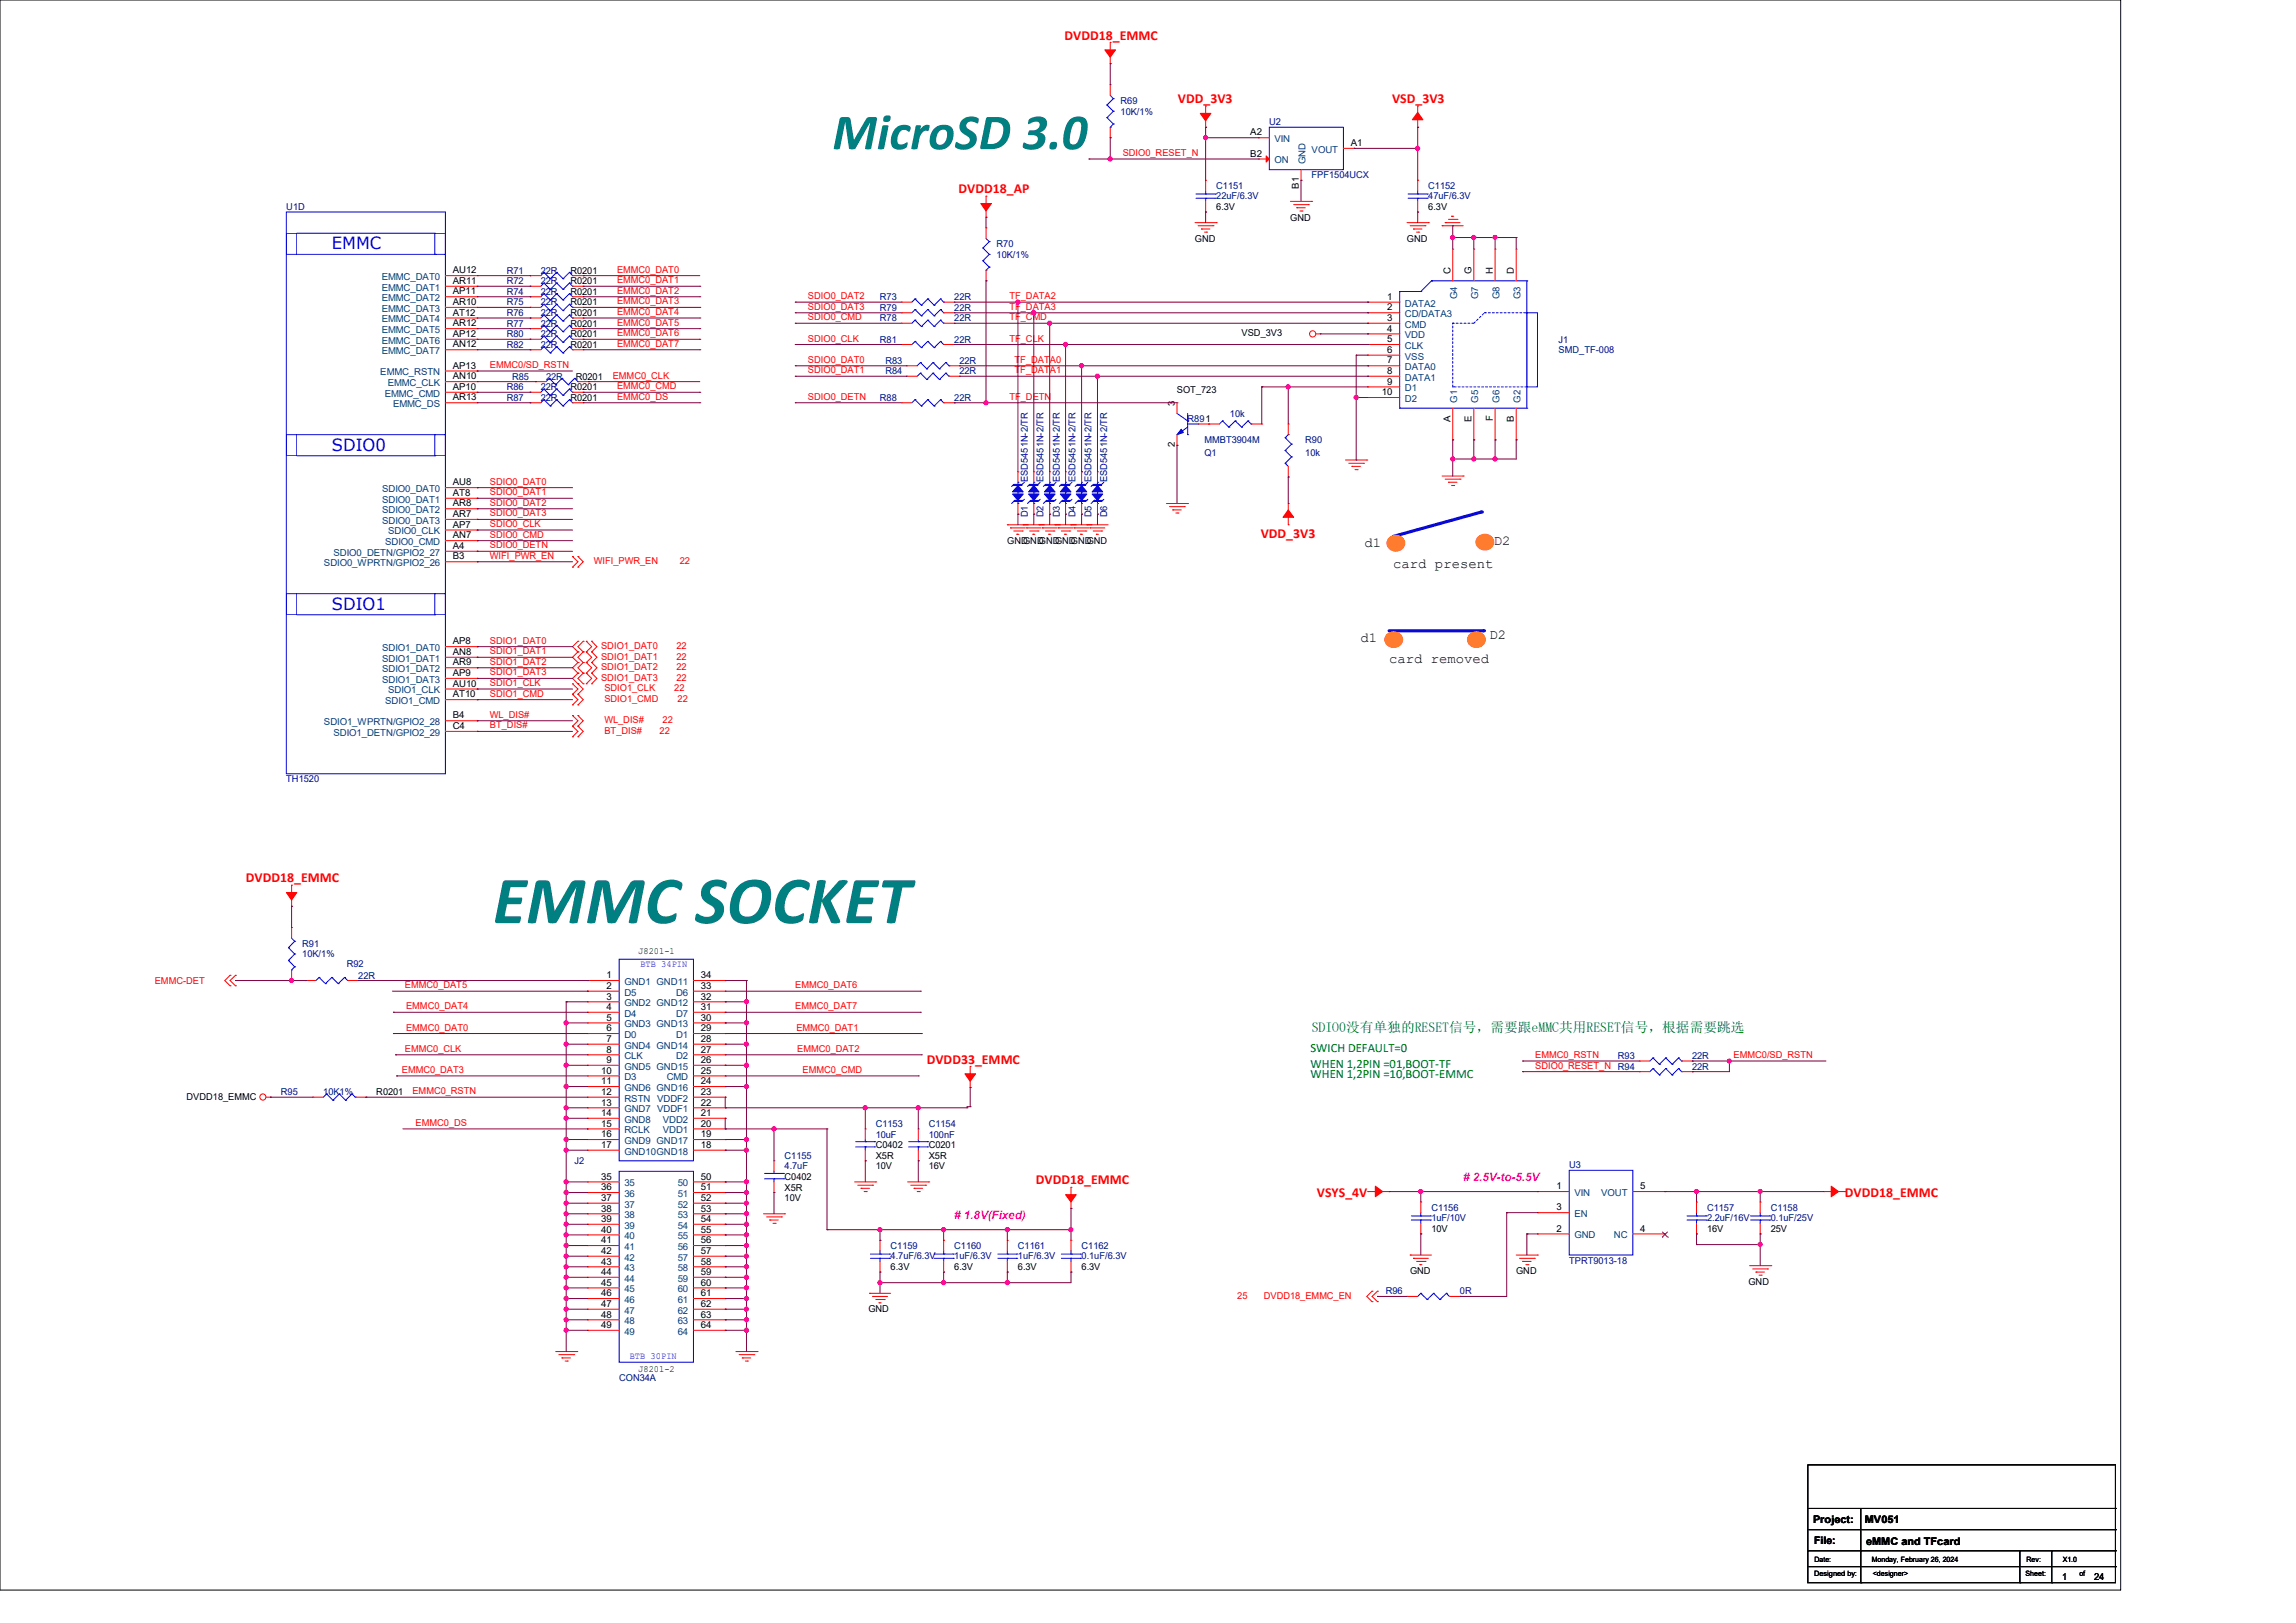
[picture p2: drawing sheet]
<svg xmlns="http://www.w3.org/2000/svg" width="297mm" height="210mm" viewBox="0 0 297 210" stroke-linecap="round" stroke-linejoin="round" font-family="sans-serif">
<defs><g id="words">
<text font-size="8.8" fill="#008080" x="63.8" y="119.4">EMMC SOCKET</text>
<text font-size="6.6" fill="#008080" x="107.7" y="19.3">MicroSD 3.0</text>
<g font-size="2.2" fill="#00f">
<text x="42.9" y="32.2">EMMC</text>
<text x="42.9" y="58.3">SDIO0</text>
<text x="42.9" y="78.9">SDIO1</text>
</g>
<g font-size="1.8" fill="#f00">
<text x="137.7" y="5.1">DVDD18_EMMC</text>
<text x="152.4" y="13.4">VDD_3V3</text>
<text x="180.1" y="13.4">VSD_3V3</text>
<text x="124" y="25">DVDD18_AP</text>
<text x="163.1" y="69.6">VDD_3V3</text>
<text x="31.8" y="114.2">DVDD18_EMMC</text>
<text x="119.9" y="137.6">DVDD33_EMMC</text>
<text x="134" y="153.2">DVDD18_EMMC</text>
<text x="170.4" y="154.9">VSYS_4V</text>
<text x="238.7" y="154.9">DVDD18_EMMC</text>
</g>
<g font-size="1.8">
<text x="176.5" y="70.8">d1</text>
<text x="193.2" y="70.5">D2</text>
<text x="180.2" y="73.5">card present</text>
<text x="176" y="83">d1</text>
<text x="192.7" y="82.7">D2</text>
<text x="179.7" y="85.7">card removed</text>
</g>
<text font-size="1.8" fill="#008000" x="169.7" y="133.5">SDIO0没有单独的RESET信号，需要跟eMMC共用RESET信号，根据需要跳选</text>
<g font-size="1.6" fill="#008000">
<text x="169.5" y="136.1">SWICH DEFAULT=0</text>
<text x="169.5" y="138.2">WHEN 1,2PIN =01,BOOT-TF</text>
<text x="169.5" y="139.5">WHEN 1,2PIN =10,BOOT-EMMC</text>
</g>
<g font-size="1.5" fill="#f0f">
<text x="189.3" y="152.8"># 2.5V-to-5.5V</text>
<text x="123.4" y="157.7"># 1.8V(Fixed)</text>
</g>
<g font-size="1.4">
<text x="234.5" y="197">Project:</text>
<text x="241.2" y="197.1">MV051</text>
<text x="234.7" y="199.7">File:</text>
<text x="241.4" y="199.9">eMMC and TFcard</text>
</g>
<g font-size="1.2" fill="#000080">
<text x="145" y="13.5">R69</text>
<text x="145" y="14.8">10K/1%</text>
<text x="164.2" y="16.2">U2</text>
<text x="169.7" y="23.1">FPF1504UCX</text>
<text x="37" y="27.2">U1D</text>
<text x="157.3" y="24.4">C1151</text>
<text x="157.3" y="25.8">22uF/6.3V</text>
<text x="184.8" y="24.4">C1152</text>
<text x="184.8" y="25.8">47uF/6.3V</text>
<text x="65.5" y="35.4">R71</text>
<text x="70" y="35.4">22R</text>
<text x="128.9" y="32">R70</text>
<text x="128.9" y="33.4">10K/1%</text>
<text x="65.5" y="40.9">R76</text>
<text x="65.5" y="36.8">R72</text>
<text x="65.5" y="38.2">R74</text>
<text x="65.5" y="39.5">R75</text>
<text x="70" y="40.9">22R</text>
<text x="70" y="36.8">22R</text>
<text x="70" y="38.2">22R</text>
<text x="70" y="39.5">22R</text>
<text x="113.8" y="41.6">R78</text>
<text x="113.8" y="40.2">R79</text>
<text x="113.8" y="38.8">R73</text>
<text x="123.4" y="41.6">22R</text>
<text x="123.4" y="40.2">22R</text>
<text x="123.4" y="38.8">22R</text>
<text x="65.5" y="42.3">R77</text>
<text x="65.5" y="43.6">R80</text>
<text x="65.5" y="45">R82</text>
<text x="70" y="42.3">22R</text>
<text x="70" y="43.6">22R</text>
<text x="70" y="45">22R</text>
<text x="113.8" y="44.3">R81</text>
<text x="114.5" y="47.1">R83</text>
<text x="123.4" y="44.3">22R</text>
<text x="124.1" y="47.1">22R</text>
<text x="201.6" y="44.3">J1</text>
<text x="201.6" y="45.7">SMD_TF-008</text>
<text x="65.5" y="50.5">R86</text>
<text x="65.5" y="51.9">R87</text>
<text x="66.2" y="49.1">R85</text>
<text x="70" y="50.5">22R</text>
<text x="70" y="51.9">22R</text>
<text x="70.6" y="49.1">22R</text>
<text x="113.8" y="51.9">R88</text>
<text x="114.5" y="48.5">R84</text>
<text x="123.4" y="51.9">22R</text>
<text x="124.1" y="48.5">22R</text>
<text x="159.1" y="53.9">10k</text>
<text x="153.6" y="54.6">R891</text>
<text x="155.8" y="59">Q1</text>
<text x="155.8" y="57.4">MMBT3904M</text>
<text x="168.8" y="57.4">R90</text>
<text x="168.8" y="59">10k</text>
<text x="132.9" y="62.4" transform="rotate(-90 132.9 62.4)">ESD5451N-2/TR</text>
<text x="135" y="62.4" transform="rotate(-90 135 62.4)">ESD5451N-2/TR</text>
<text x="137.1" y="62.4" transform="rotate(-90 137.1 62.4)">ESD5451N-2/TR</text>
<text x="139.1" y="62.4" transform="rotate(-90 139.1 62.4)">ESD5451N-2/TR</text>
<text x="141.2" y="62.4" transform="rotate(-90 141.2 62.4)">ESD5451N-2/TR</text>
<text x="143.2" y="62.4" transform="rotate(-90 143.2 62.4)">ESD5451N-2/TR</text>
<text x="132.9" y="66.9" transform="rotate(-90 132.9 66.9)">D1</text>
<text x="135" y="66.9" transform="rotate(-90 135 66.9)">D2</text>
<text x="137.1" y="66.9" transform="rotate(-90 137.1 66.9)">D3</text>
<text x="139.1" y="66.9" transform="rotate(-90 139.1 66.9)">D4</text>
<text x="141.2" y="66.9" transform="rotate(-90 141.2 66.9)">D5</text>
<text x="143.2" y="66.9" transform="rotate(-90 143.2 66.9)">D6</text>
<text x="37" y="101.2">TH1520</text>
<text x="39.1" y="122.5">R91</text>
<text x="39.1" y="123.9">10K/1%</text>
<text x="44.8" y="125.1">R92</text>
<text x="46.4" y="126.6">22R</text>
<text x="209.3" y="137.1">R93</text>
<text x="218.9" y="137.1">22R</text>
<text x="36.3" y="141.7">R95</text>
<text x="41.8" y="141.7">10K1%</text>
<text x="209.3" y="138.4">R94</text>
<text x="218.9" y="138.4">22R</text>
<text x="101.5" y="149.9">C1155</text>
<text x="113.3" y="145.8">C1153</text>
<text x="113.3" y="147.2">10uF</text>
<text x="120.1" y="145.8">C1154</text>
<text x="120.1" y="147.2">100nF</text>
<text x="74.3" y="150.6">J2</text>
<text x="101.5" y="151.3">4.7uF</text>
<text x="203" y="151.2">U3</text>
<text x="115.2" y="161.6">C1159</text>
<text x="123.4" y="161.6">C1160</text>
<text x="131.7" y="161.6">C1161</text>
<text x="139.9" y="161.6">C1162</text>
<text x="185.2" y="156.7">C1156</text>
<text x="185.2" y="158">1uF/10V</text>
<text x="220.8" y="156.7">C1157</text>
<text x="220.8" y="158">2.2uF/16V</text>
<text x="229.1" y="156.7">C1158</text>
<text x="229.1" y="158">0.1uF/25V</text>
<text x="115.2" y="163">4.7uF/6.3V</text>
<text x="123.4" y="163">1uF/6.3V</text>
<text x="131.7" y="163">1uF/6.3V</text>
<text x="139.9" y="163">0.1uF/6.3V</text>
<text x="179.2" y="167.5">R96</text>
<text x="188.9" y="167.5">0R</text>
<text x="203" y="163.5">TPRT9013-18</text>
<text x="80.1" y="178.8">CON34A</text>
</g>
<g font-size="1.2">
<text x="161.7" y="17.5">A2</text>
<text x="161.7" y="20.3">B2</text>
<text x="174.7" y="18.9">A1</text>
<text x="157.3" y="27.2">6.3V</text>
<text x="166.9" y="28.6">GND</text>
<text x="168" y="24.4" transform="rotate(-90 168 24.4)">B1</text>
<text x="184.8" y="27.2">6.3V</text>
<text x="58.6" y="35.4">AU12</text>
<text x="73.8" y="35.4">R0201</text>
<text x="154.6" y="31.3">GND</text>
<text x="182" y="31.3">GND</text>
<text x="187.6" y="35.4" transform="rotate(-90 187.6 35.4)">C</text>
<text x="190.4" y="35.4" transform="rotate(-90 190.4 35.4)">G</text>
<text x="193.1" y="35.4" transform="rotate(-90 193.1 35.4)">H</text>
<text x="195.8" y="35.4" transform="rotate(-90 195.8 35.4)">D</text>
<text x="58.6" y="36.7">AR11</text>
<text x="58.6" y="38.1">AP11</text>
<text x="58.6" y="39.5">AR10</text>
<text x="58.6" y="40.9">AT12</text>
<text x="73.8" y="40.9">R0201</text>
<text x="73.8" y="36.8">R0201</text>
<text x="73.8" y="38.2">R0201</text>
<text x="73.8" y="39.5">R0201</text>
<text x="179.4" y="40.2">2</text>
<text x="179.4" y="41.5">3</text>
<text x="179.4" y="38.8">1</text>
<text x="58.6" y="42.2">AR12</text>
<text x="58.6" y="43.6">AP12</text>
<text x="58.6" y="45">AN12</text>
<text x="58.6" y="47.7">AP13</text>
<text x="73.8" y="42.3">R0201</text>
<text x="73.8" y="43.6">R0201</text>
<text x="73.8" y="45">R0201</text>
<text x="160.6" y="43.5">VSD_3V3</text>
<text x="179.4" y="42.9">4</text>
<text x="179.4" y="44.3">5</text>
<text x="179.4" y="45.7">6</text>
<text x="179.4" y="47">7</text>
<text x="58.6" y="49.1">AN10</text>
<text x="58.6" y="50.5">AP10</text>
<text x="58.6" y="51.8">AR13</text>
<text x="73.8" y="50.5">R0201</text>
<text x="73.8" y="51.9">R0201</text>
<text x="74.5" y="49.1">R0201</text>
<text x="152" y="52.5" transform="rotate(-90 152 52.5)">3</text>
<text x="152.2" y="50.9">SOT_723</text>
<text x="178.7" y="51.1">10</text>
<text x="179.4" y="48.4">8</text>
<text x="179.4" y="49.8">9</text>
<text x="152" y="57.9" transform="rotate(-90 152 57.9)">2</text>
<text x="187.6" y="54.6" transform="rotate(-90 187.6 54.6)">A</text>
<text x="190.4" y="54.6" transform="rotate(-90 190.4 54.6)">E</text>
<text x="193.1" y="54.5" transform="rotate(-90 193.1 54.5)">F</text>
<text x="195.8" y="54.6" transform="rotate(-90 195.8 54.6)">B</text>
<text x="58.6" y="62.8">AU8</text>
<text x="58.6" y="64.2">AT8</text>
<text x="58.6" y="65.5">AR8</text>
<text x="58.6" y="68.3">AP7</text>
<text x="58.6" y="69.7">AN7</text>
<text x="58.6" y="66.9">AR7</text>
<text x="58.6" y="71">A4</text>
<text x="130.3" y="70.4">GND</text>
<text x="132.3" y="70.4">GND</text>
<text x="134.4" y="70.4">GND</text>
<text x="136.5" y="70.4">GND</text>
<text x="138.5" y="70.4">GND</text>
<text x="140.6" y="70.4">GND</text>
<text x="58.6" y="72.4">B3</text>
<text x="58.6" y="83.4">AP8</text>
<text x="58.6" y="88.9">AU10</text>
<text x="58.6" y="84.8">AN8</text>
<text x="58.6" y="86.1">AR9</text>
<text x="58.6" y="87.5">AP9</text>
<text x="58.6" y="90.2">AT10</text>
<text x="58.6" y="94.3">C4</text>
<text x="58.6" y="93">B4</text>
<text x="82.6" y="123.5">J8201-1</text>
<text x="78.5" y="126.6">1</text>
<text x="78.5" y="128">2</text>
<text x="78.5" y="129.3">3</text>
<text x="78.5" y="130.7">4</text>
<text x="90.7" y="126.6">34</text>
<text x="90.7" y="128">33</text>
<text x="90.7" y="129.3">32</text>
<text x="90.7" y="130.7">31</text>
<text x="78.5" y="132.1">5</text>
<text x="78.5" y="133.4">6</text>
<text x="78.5" y="134.8">7</text>
<text x="78.5" y="136.2">8</text>
<text x="78.5" y="137.5">9</text>
<text x="90.7" y="132.1">30</text>
<text x="90.7" y="133.4">29</text>
<text x="90.7" y="134.8">28</text>
<text x="90.7" y="136.2">27</text>
<text x="90.7" y="137.5">26</text>
<text x="24.1" y="142.4">DVDD18_EMMC</text>
<text x="48.7" y="141.7">R0201</text>
<text x="77.8" y="138.9">10</text>
<text x="77.8" y="140.3">11</text>
<text x="77.8" y="141.7">12</text>
<text x="77.8" y="143">13</text>
<text x="90.7" y="138.9">25</text>
<text x="90.7" y="140.3">24</text>
<text x="90.7" y="141.7">23</text>
<text x="90.7" y="143">22</text>
<text x="77.8" y="144.4">14</text>
<text x="77.8" y="145.8">15</text>
<text x="77.8" y="147.2">16</text>
<text x="77.8" y="148.5">17</text>
<text x="90.7" y="144.4">21</text>
<text x="90.7" y="145.8">20</text>
<text x="90.7" y="147.2">19</text>
<text x="90.7" y="148.5">18</text>
<text x="113.3" y="148.6">C0402</text>
<text x="113.3" y="149.9">X5R</text>
<text x="120.1" y="148.6">C0201</text>
<text x="120.1" y="149.9">X5R</text>
<text x="77.8" y="152.6">35</text>
<text x="77.8" y="154">36</text>
<text x="77.8" y="155.4">37</text>
<text x="90.7" y="152.6">50</text>
<text x="90.7" y="154">51</text>
<text x="90.7" y="155.4">52</text>
<text x="101.5" y="152.7">C0402</text>
<text x="101.5" y="154.1">X5R</text>
<text x="101.5" y="155.4">10V</text>
<text x="113.3" y="151.3">10V</text>
<text x="120.1" y="151.3">16V</text>
<text x="201.3" y="153.9">1</text>
<text x="212.2" y="153.9">5</text>
<text x="77.8" y="156.8">38</text>
<text x="77.8" y="158.1">39</text>
<text x="77.8" y="159.5">40</text>
<text x="77.8" y="160.9">41</text>
<text x="90.7" y="156.8">53</text>
<text x="90.7" y="158.1">54</text>
<text x="90.7" y="159.5">55</text>
<text x="90.7" y="160.9">56</text>
<text x="185.2" y="159.4">10V</text>
<text x="201.3" y="156.6">3</text>
<text x="201.3" y="159.4">2</text>
<text x="212.2" y="159.4">4</text>
<text x="220.8" y="159.4">16V</text>
<text x="229.1" y="159.4">25V</text>
<text x="77.8" y="162.2">42</text>
<text x="77.8" y="163.6">43</text>
<text x="77.8" y="165">44</text>
<text x="77.8" y="166.3">45</text>
<text x="77.8" y="167.7">46</text>
<text x="90.7" y="162.2">57</text>
<text x="90.7" y="163.6">58</text>
<text x="90.7" y="165">59</text>
<text x="90.7" y="166.3">60</text>
<text x="90.7" y="167.7">61</text>
<text x="115.2" y="164.3">6.3V</text>
<text x="123.4" y="164.3">6.3V</text>
<text x="131.7" y="164.3">6.3V</text>
<text x="139.9" y="164.3">6.3V</text>
<text x="182.4" y="164.9">GND</text>
<text x="196.1" y="164.9">GND</text>
<text x="226.2" y="166.3">GND</text>
<text x="77.8" y="169.1">47</text>
<text x="77.8" y="170.5">48</text>
<text x="77.8" y="171.8">49</text>
<text x="90.7" y="169.1">62</text>
<text x="90.7" y="170.5">63</text>
<text x="90.7" y="171.8">64</text>
<text x="112.3" y="169.8">GND</text>
<text x="82.6" y="177.5">J8201-2</text>
<text x="266.8" y="204.4">1</text>
<text x="270.9" y="204.4">24</text>
</g>
<g font-size="1.2" fill="#f00">
<text x="145.2" y="20.2">SDIO0_RESET_N</text>
<text x="79.8" y="35.3">EMMC0_DAT0</text>
<text x="79.8" y="36.7">EMMC0_DAT1</text>
<text x="79.8" y="38">EMMC0_DAT2</text>
<text x="79.8" y="39.4">EMMC0_DAT3</text>
<text x="79.8" y="40.8">EMMC0_DAT4</text>
<text x="104.5" y="38.7">SDIO0_DAT2</text>
<text x="104.5" y="40.1">SDIO0_DAT3</text>
<text x="104.5" y="41.4">SDIO0_CMD</text>
<text x="130.6" y="38.7">TF_DATA2</text>
<text x="130.6" y="40.1">TF_DATA3</text>
<text x="130.6" y="41.4">TF_CMD</text>
<text x="63.4" y="47.6">EMMC0/SD_RSTN</text>
<text x="79.8" y="42.1">EMMC0_DAT5</text>
<text x="79.8" y="43.5">EMMC0_DAT6</text>
<text x="79.8" y="44.9">EMMC0_DAT7</text>
<text x="104.5" y="46.9">SDIO0_DAT0</text>
<text x="104.5" y="44.2">SDIO0_CLK</text>
<text x="130.6" y="44.2">TF_CLK</text>
<text x="131.2" y="46.9">TF_DATA0</text>
<text x="79.3" y="49">EMMC0_CLK</text>
<text x="79.8" y="50.4">EMMC0_CMD</text>
<text x="79.8" y="51.7">EMMC0_DS</text>
<text x="104.5" y="48.3">SDIO0_DAT1</text>
<text x="104.5" y="51.7">SDIO0_DETN</text>
<text x="130.6" y="51.7">TF_DETN</text>
<text x="131.2" y="48.3">TF_DATA1</text>
<text x="63.4" y="62.7">SDIO0_DAT0</text>
<text x="63.4" y="64.1">SDIO0_DAT1</text>
<text x="63.4" y="65.4">SDIO0_DAT2</text>
<text x="63.4" y="66.8">SDIO0_DAT3</text>
<text x="63.4" y="68.2">SDIO0_CLK</text>
<text x="63.4" y="69.6">SDIO0_CMD</text>
<text x="63.4" y="71">SDIO0_DETN</text>
<text x="63.4" y="72.3">WIFI_PWR_EN</text>
<text x="76.8" y="73">WIFI_PWR_EN</text>
<text x="87.9" y="73">22</text>
<text x="63.4" y="83.3">SDIO1_DAT0</text>
<text x="77.8" y="84">SDIO1_DAT0</text>
<text x="87.5" y="84">22</text>
<text x="63.4" y="84.7">SDIO1_DAT1</text>
<text x="63.4" y="86">SDIO1_DAT2</text>
<text x="63.4" y="87.4">SDIO1_DAT3</text>
<text x="63.4" y="88.8">SDIO1_CLK</text>
<text x="77.8" y="85.3">SDIO1_DAT1</text>
<text x="77.8" y="86.7">SDIO1_DAT2</text>
<text x="77.8" y="88.1">SDIO1_DAT3</text>
<text x="78.2" y="89.5">SDIO1_CLK</text>
<text x="87.2" y="89.5">22</text>
<text x="87.5" y="85.3">22</text>
<text x="87.5" y="86.7">22</text>
<text x="87.5" y="88.1">22</text>
<text x="63.4" y="90.1">SDIO1_CMD</text>
<text x="63.4" y="92.9">WL_DIS#</text>
<text x="63.4" y="94.3">BT_DIS#</text>
<text x="78.2" y="90.8">SDIO1_CMD</text>
<text x="78.2" y="93.6">WL_DIS#</text>
<text x="78.2" y="94.9">BT_DIS#</text>
<text x="85.3" y="94.9">22</text>
<text x="85.7" y="93.6">22</text>
<text x="87.6" y="90.8">22</text>
<text x="20" y="127.3">EMMC-DET</text>
<text x="52.4" y="127.9">EMMC0_DAT5</text>
<text x="52.5" y="130.6">EMMC0_DAT4</text>
<text x="102.9" y="127.9">EMMC0_DAT6</text>
<text x="102.9" y="130.6">EMMC0_DAT7</text>
<text x="52.4" y="136.1">EMMC0_CLK</text>
<text x="52.5" y="133.3">EMMC0_DAT0</text>
<text x="103" y="133.3">EMMC0_DAT1</text>
<text x="103.1" y="136.1">EMMC0_DAT2</text>
<text x="198.6" y="136.9">EMMC0_RSTN</text>
<text x="224.2" y="136.9">EMMC0/SD_RSTN</text>
<text x="52" y="138.8">EMMC0_DAT3</text>
<text x="53.4" y="141.6">EMMC0_RSTN</text>
<text x="103.8" y="138.8">EMMC0_CMD</text>
<text x="198.6" y="138.3">SDIO0_RESET_N</text>
<text x="53.8" y="145.7">EMMC0_DS</text>
<text x="160.1" y="168">25</text>
<text x="163.5" y="168">DVDD18_EMMC_EN</text>
</g>
<g font-size="1.2" fill="#004080">
<text x="164.9" y="18.4">VIN</text>
<text x="164.9" y="21.1">ON</text>
<text x="168.9" y="21.3" transform="rotate(-90 168.9 21.3)">GND</text>
<text x="169.7" y="19.8">VOUT</text>
<text x="49.4" y="36.2">EMMC_DAT0</text>
<text x="49.4" y="37.6">EMMC_DAT1</text>
<text x="49.4" y="39">EMMC_DAT2</text>
<text x="49.4" y="40.3">EMMC_DAT3</text>
<text x="49.4" y="41.7">EMMC_DAT4</text>
<text x="181.7" y="41">CD/DATA3</text>
<text x="181.7" y="39.7">DATA2</text>
<text x="188.5" y="38.7" transform="rotate(-90 188.5 38.7)">G4</text>
<text x="191.2" y="38.7" transform="rotate(-90 191.2 38.7)">G7</text>
<text x="194" y="38.7" transform="rotate(-90 194 38.7)">G8</text>
<text x="196.7" y="38.7" transform="rotate(-90 196.7 38.7)">G3</text>
<text x="49.4" y="43.1">EMMC_DAT5</text>
<text x="49.4" y="44.5">EMMC_DAT6</text>
<text x="49.4" y="45.8">EMMC_DAT7</text>
<text x="181.7" y="42.4">CMD</text>
<text x="181.7" y="43.8">VDD</text>
<text x="181.7" y="45.1">CLK</text>
<text x="181.7" y="46.5">VSS</text>
<text x="181.7" y="47.9">DATA0</text>
<text x="49.2" y="48.6">EMMC_RSTN</text>
<text x="49.8" y="51.3">EMMC_CMD</text>
<text x="50.2" y="50">EMMC_CLK</text>
<text x="50.8" y="52.7">EMMC_DS</text>
<text x="181.7" y="49.3">DATA1</text>
<text x="181.7" y="50.6">D1</text>
<text x="181.7" y="52">D2</text>
<text x="188.5" y="52.1" transform="rotate(-90 188.5 52.1)">G1</text>
<text x="191.2" y="52.1" transform="rotate(-90 191.2 52.1)">G5</text>
<text x="194" y="52.1" transform="rotate(-90 194 52.1)">G6</text>
<text x="196.7" y="52.1" transform="rotate(-90 196.7 52.1)">G2</text>
<text x="49.4" y="63.7">SDIO0_DAT0</text>
<text x="49.4" y="65">SDIO0_DAT1</text>
<text x="43.1" y="71.9">SDIO0_DETN/GPIO2_27</text>
<text x="49.4" y="66.4">SDIO0_DAT2</text>
<text x="49.4" y="67.8">SDIO0_DAT3</text>
<text x="49.8" y="70.5">SDIO0_CMD</text>
<text x="50.2" y="69.2">SDIO0_CLK</text>
<text x="41.9" y="73.3">SDIO0_WPRTN/GPIO2_26</text>
<text x="49.4" y="84.2">SDIO1_DAT0</text>
<text x="49.4" y="85.6">SDIO1_DAT1</text>
<text x="49.4" y="87">SDIO1_DAT2</text>
<text x="49.4" y="88.3">SDIO1_DAT3</text>
<text x="50.2" y="89.7">SDIO1_CLK</text>
<text x="41.9" y="93.8">SDIO1_WPRTN/GPIO2_28</text>
<text x="43.1" y="95.2">SDIO1_DETN/GPIO2_29</text>
<text x="49.8" y="91.1">SDIO1_CMD</text>
<text x="80.8" y="127.4">GND1 GND11</text>
<text x="80.8" y="128.8">D5</text>
<text x="80.8" y="130.2">GND2 GND12</text>
<text x="80.8" y="131.6">D4</text>
<text x="87.5" y="128.8">D6</text>
<text x="87.5" y="131.6">D7</text>
<text x="80.8" y="132.9">GND3 GND13</text>
<text x="80.8" y="134.3">D0</text>
<text x="80.8" y="135.7">GND4 GND14</text>
<text x="80.8" y="137.1">CLK</text>
<text x="87.5" y="134.3">D1</text>
<text x="87.5" y="137.1">D2</text>
<text x="80.8" y="138.4">GND5 GND15</text>
<text x="80.8" y="139.8">D3</text>
<text x="80.8" y="141.2">GND6 GND16</text>
<text x="80.8" y="142.5">RSTN VDDF2</text>
<text x="80.8" y="143.9">GND7 VDDF1</text>
<text x="86.3" y="139.8">CMD</text>
<text x="80.8" y="145.3">GND8</text>
<text x="80.8" y="146.6">RCLK</text>
<text x="80.8" y="148">GND9 GND17</text>
<text x="80.8" y="149.4">GND10GND18</text>
<text x="85.7" y="145.3">VDD2</text>
<text x="85.7" y="146.6">VDD1</text>
<text x="80.8" y="153.5">35</text>
<text x="80.8" y="154.9">36</text>
<text x="87.7" y="153.5">50</text>
<text x="87.7" y="154.9">51</text>
<text x="203.7" y="154.8">VIN</text>
<text x="207.1" y="154.8">VOUT</text>
<text x="80.8" y="156.3">37</text>
<text x="80.8" y="157.6">38</text>
<text x="80.8" y="159">39</text>
<text x="80.8" y="160.4">40</text>
<text x="80.8" y="161.7">41</text>
<text x="87.7" y="156.3">52</text>
<text x="87.7" y="157.6">53</text>
<text x="87.7" y="159">54</text>
<text x="87.7" y="160.4">55</text>
<text x="87.7" y="161.7">56</text>
<text x="203.7" y="157.5">EN</text>
<text x="203.7" y="160.2">GND</text>
<text x="208.8" y="160.2">NC</text>
<text x="80.8" y="163.1">42</text>
<text x="80.8" y="164.5">43</text>
<text x="80.8" y="165.8">44</text>
<text x="80.8" y="167.2">45</text>
<text x="87.7" y="163.1">57</text>
<text x="87.7" y="164.5">58</text>
<text x="87.7" y="165.8">59</text>
<text x="87.7" y="167.2">60</text>
<text x="80.8" y="168.6">46</text>
<text x="80.8" y="170">47</text>
<text x="80.8" y="171.3">48</text>
<text x="80.8" y="172.7">49</text>
<text x="87.7" y="168.6">61</text>
<text x="87.7" y="170">62</text>
<text x="87.7" y="171.3">63</text>
<text x="87.7" y="172.7">64</text>
</g>
<g font-size="1.2" fill="#00f">
<text x="82.8" y="125.1">BTB 34PIN</text>
<text x="81.5" y="175.9">BTB 30PIN</text>
</g>
<g font-size="1">
<text x="234.7" y="204">Designed by:</text>
<text x="234.7" y="202.1">Date:</text>
<text x="242.1" y="202.1">Monday, February 26, 2024</text>
<text x="242.3" y="204">&lt;designer&gt;</text>
<text x="262" y="204">Sheet:</text>
<text x="262.1" y="202.1">Rev:</text>
<text x="266.8" y="202.1">X1.0</text>
<text x="269" y="204">of</text>
</g>
</g></defs>
<path d="M0 0h274.3v205.7h-274.3z" fill="none" stroke="#000" stroke-width=".13"/>
<path d="M191.6 66.3l-11.4 3.1" fill="none" stroke="#00f" stroke-width=".4"/>
<circle cx="191.6" cy="66.3" r=".2" fill="#00f"/>
<path d="M179.6 69.7a1.11 1.11 0 0 1 1.5-.3 1.11 1.11 0 0 1 .4 1.5 1.11 1.11 0 0 1-1.5 .3 1.11 1.11 0 0 1-.4-1.5z" fill-rule="evenodd" fill="#ff8000" stroke="#ff8000" stroke-width=".13"/>
<path d="M179.7 81.6h12.2" fill="none" stroke="#00f" stroke-width=".4"/>
<circle cx="191.9" cy="81.6" r=".2" fill="#00f"/>
<g fill="#ff8000" stroke="#ff8000" stroke-width=".13">
<path d="M191.1 69.5a1.15 1.15 0 0 1 1.4-.3 1.15 1.15 0 0 1 .7 1.3 1.15 1.15 0 0 1-1.4 .6 1.15 1.15 0 0 1-.8-1.3z" fill-rule="evenodd"/>
<path d="M179.4 82.2a1.15 1.15 0 0 1 1.3-.4 1.15 1.15 0 0 1 .7 1.3 1.15 1.15 0 0 1-1.4 .7 1.15 1.15 0 0 1-.8-1.4z" fill-rule="evenodd"/>
<path d="M190 82.2a1.15 1.15 0 0 1 1.4-.4 1.15 1.15 0 0 1 .7 1.3 1.15 1.15 0 0 1-1.4 .7 1.15 1.15 0 0 1-.8-1.4z" fill-rule="evenodd"/>
</g>
<g fill="none" stroke="#f00" stroke-width=".13">
<path d="M143.6 8.2h.1M143.6 5.5h.1M143.6 11h.1M143.6 17.8h.1M143.6 5.5v1.5M143.6 7.3v.9M143.6 11v1.3M143.6 16.5v1.3M156 16.5h.1M156 13.7h.1M156 13.7v1.5M156 15.5v1"/>
<path d="M162.8 17.8h.1M162.8 17.8h1.4M173.8 19.2h1.4M175.2 19.2h.1M183.4 16.5h.1M183.4 13.7h.1M183.4 13.7v1.5M183.4 15.5v1M57.6 37h4.1M57.6 38.4h4.1M57.6 35.7h4.1M57.6 39.8h4.1"/>
<path d="M61.7 35.7h.1M61.7 37h.1M61.7 38.4h.1M61.7 39.8h.1M68.6 37h.1M68.6 38.4h.1M68.6 39.8h.1M68.6 35.7h.1M68.6 37h1.4M68.6 38.4h1.4M68.6 35.7h1.4M68.6 39.8h1.4"/>
<path d="M74.1 37h1.3M74.1 38.4h1.3M74.1 35.7h1.3M74.1 39.8h1.3M75.4 37h.1M75.4 38.4h.1M75.4 39.8h.1M75.4 35.7h.1M116.6 39.1h.1M116.6 39.1h1.4M122.1 39.1h1.3M123.4 39.1h.1"/>
<path d="M127.6 28.1h.1M127.6 25.4h.1M127.6 29.5h.1M127.6 36.3h.1M127.6 25.4v1.5M127.6 27.2v.9M127.6 29.5v1.4M127.6 35v1.3M154.6 28.8h2.7M155 29.2h1.9M155.4 29.6h.1M155.4 29.6h1.1"/>
<path d="M155.8 30h.3M156 23.3h.1M156 27.4h.1M156 23.3v1.4M156 26.1v1.3M156.1 30h.1M156.9 29.2h.1M157.3 28.8h.1M162.8 20.6h.1M162.8 20.6h1.4M166.9 26.1h2.8M167.3 26.5h1.9"/>
<path d="M167.7 26.9h.1M167.7 26.9h1.1M168.1 27.3h.3M168.3 23.3h.1M168.3 21.9v1.4M168.4 27.3h.1M169.2 26.5h.1M169.7 26.1h.1M176.9 39.1h.1M176.9 39.1h4.2M182 28.8h2.8M182.4 29.2h1.9"/>
<path d="M182.8 29.6h.1M182.8 29.6h1.1M183.2 30h.3M183.4 23.3h.1M183.4 27.4h.1M183.4 23.3v1.4M183.4 26.1v1.3M183.5 30h.1M184.3 29.2h.1M184.8 28.8h.1M186.5 29.2h.1M186.5 29.2h2.8"/>
<path d="M186.9 28.8h.1M186.9 28.8h2M187.4 28.4h1.1M187.8 28h.1M187.8 28h.2M187.9 32.2h.1M187.9 32.2v4.1M188.5 28.4h.1M190.6 32.2h.1M190.6 32.2v4.1M193.4 32.2h.1M193.4 32.2v4.1"/>
<path d="M196.1 32.2h.1M196.1 32.2v4.1M57.6 52.1h4.1M57.6 41.1h4.1M57.6 42.5h4.1M57.6 43.9h4.1M57.6 45.3h4.1M57.6 50.8h4.1M57.6 49.4h4.1M57.6 48h4.1M61.7 49.4h.1M61.7 50.8h.1"/>
<path d="M61.7 41.1h.1M61.7 42.5h.1M61.7 43.9h.1M61.7 45.3h.1M61.7 52.1h.1M61.7 48h.1M68.6 41.1h.1M68.6 42.5h.1M68.6 43.9h.1M68.6 45.3h.1M68.6 50.8h.1M68.6 52.1h.1"/>
<path d="M68.6 52.1h1.4M68.6 41.1h1.4M68.6 42.5h1.4M68.6 43.9h1.4M68.6 45.3h1.4M68.6 50.8h1.4M69.3 49.4h.1M69.3 49.4h1.3M74.1 52.1h1.3M74.1 41.1h1.3M74.1 42.5h1.3M74.1 43.9h1.3"/>
<path d="M74.1 45.3h1.3M74.1 50.8h1.3M74.8 49.4h1.3M75.4 41.1h.1M75.4 42.5h.1M75.4 43.9h.1M75.4 45.3h.1M75.4 50.8h.1M75.4 52.1h.1M76.1 49.4h.1M116.6 41.8h.1M116.6 52.1h.1"/>
<path d="M116.6 40.5h.1M116.6 44.6h.1M116.6 41.8h1.4M116.6 40.5h1.4M116.6 44.6h1.4M116.6 52.1h1.4M117.3 48.7h.1M117.3 47.3h.1M117.3 47.3h1.3M117.3 48.7h1.3M122.1 41.8h1.3M122.1 40.5h1.3"/>
<path d="M122.1 44.6h1.3M122.1 52.1h1.3M122.8 47.3h1.3M122.8 48.7h1.3M123.4 41.8h.1M123.4 52.1h.1M123.4 40.5h.1M123.4 44.6h.1M124.1 48.7h.1M124.1 47.3h.1M152.3 57.6h.1M152.3 52.1h.1"/>
<path d="M152.3 52.1v1.4M152.3 56.2v1.4M155 54.9h2.7M156.4 54.9h.1M161.8 54.9h1.4M163.2 54.9h.1M166.6 54.9h.1M166.6 54.9v1.3M170.2 43.2h.6M170.8 43.2h.1M174.1 59.5h2.7M174.5 59.9h1.9"/>
<path d="M176.4 59.9h.1M176.8 59.5h.1M176.9 40.5h.1M176.9 41.8h.1M176.9 43.2h.1M176.9 44.6h.1M176.9 46h.1M176.9 47.3h.1M176.9 48.7h.1M176.9 50.1h.1M176.9 51.4h.1M176.9 43.2h4.2"/>
<path d="M176.9 41.8h4.2M176.9 40.5h4.2M176.9 44.6h4.2M176.9 46h4.2M176.9 47.3h4.2M176.9 48.7h4.2M176.9 50.1h4.2M176.9 51.4h4.2M187.9 56.9h.1M187.9 52.8v4.1M190.6 56.9h.1M190.6 52.8v4.1"/>
<path d="M193.4 56.9h.1M193.4 52.8v4.1M196.1 56.9h.1M196.1 52.8v4.1M57.6 68.6h4.1M57.6 70h4.1M57.6 63.1h4.1M57.6 64.5h4.1M57.6 65.8h4.1M57.6 67.2h4.1M57.6 71.3h4.1M57.6 72.7h4.1"/>
<path d="M61.7 68.6h.1M61.7 70h.1M61.7 63.1h.1M61.7 64.5h.1M61.7 65.8h.1M61.7 67.2h.1M61.7 71.3h.1M61.7 72.7h.1M74.1 73.4h.1M74.1 72h.1M74.1 72l.7 .7-.7 .7M74.8 73.4h.1"/>
<path d="M74.8 72h.1M74.8 72l.6 .7-.6 .7M130.3 67.9h.1M130.3 67.9h13M130.7 68.3h.1M130.7 68.3h1.9M131.1 68.7h1.1M131.5 69.1h.1M131.5 69.1h.3M131.7 66.5h.1M131.7 61h.1M131.7 61v1.4"/>
<path d="M131.7 65.2v1.3M132.2 68.7h.1M132.4 67.9h.1M132.8 68.3h.1M132.8 68.3h1.9M133.2 68.7h1.1M133.6 69.1h.1M133.6 69.1h.3M133.7 66.5h.1M133.7 61h.1M133.7 61v1.4M133.7 65.2v1.3"/>
<path d="M134.3 68.7h.1M134.4 67.9h.1M134.8 68.3h.1M134.8 68.3h2M135.2 68.7h1.1M135.7 69.1h.1M135.7 69.1h.2M135.8 66.5h.1M135.8 61h.1M135.8 61v1.4M135.8 65.2v1.3M136.3 68.7h.1"/>
<path d="M136.5 67.9h.1M136.9 68.3h.1M136.9 68.3h1.9M137.3 68.7h1.1M137.7 69.1h.1M137.7 69.1h.3M137.8 66.5h.1M137.8 61h.1M137.8 61v1.4M137.8 65.2v1.3M138.4 68.7h.1M138.5 67.9h.1"/>
<path d="M138.9 68.3h.1M138.9 68.3h2M139.4 68.7h1.1M139.8 69.1h.1M139.8 69.1h.2M139.9 66.5h.1M139.9 61h.1M139.9 61v1.4M139.9 65.2v1.3M140.5 68.7h.1M140.6 67.9h.1M141 68.3h.1"/>
<path d="M141 68.3h1.9M141.4 68.7h1.1M141.8 69.1h.1M141.8 69.1h.3M142 66.5h.1M142 61h.1M142 61v1.4M142 65.2v1.3M142.5 68.7h.1M150.9 65.2h2.7M151.3 65.6h1.9M151.7 66h.1"/>
<path d="M151.7 66h1.1M152.1 66.4h.3M152.4 66.4h.1M153.2 65.6h.1M153.6 65.2h.1M166.6 65.2h.1M166.6 67.9h.1M166.6 61.7h.1M166.6 60.3v1.4M166.6 65.2v.9M166.6 66.4v1.5M174.9 60.3h.1"/>
<path d="M174.9 60.3h1.1M175.3 60.8h.3M175.6 60.8h.1M186.5 61.6h2.8M186.9 62h2M187.4 62.4h.1M187.4 62.4h1.1M187.8 62.8h.2M188 62.8h.1M188.9 62h.1M189.3 61.6h.1M57.6 89.2h4.1"/>
<path d="M57.6 90.5h4.1M57.6 83.7h4.1M57.6 85h4.1M57.6 86.4h4.1M57.6 87.8h4.1M57.6 94.6h4.1M57.6 93.3h4.1M61.7 89.2h.1M61.7 90.5h.1M61.7 83.7h.1M61.7 85h.1M61.7 86.4h.1"/>
<path d="M61.7 87.8h.1M61.7 94.6h.1M61.7 93.3h.1M74.1 89.8h.1M74.1 88.5h.1M74.1 91.2h.1M74.1 94h.1M74.1 92.6h.1M74.1 95.3h.1M74.1 88.5l.7 .7-.7 .6M74.1 89.8l.7 .7-.7 .7M74.1 92.6l.7 .7-.7 .7"/>
<path d="M74.1 94l.7 .6-.7 .7M74.8 83h.1M74.8 84.3h.1M74.8 85.7h.1M74.8 87.1h.1M74.8 88.5h.1M74.8 89.8h.1M74.8 91.2h.1M74.8 94h.1M74.8 92.6h.1M74.8 95.3h.1M74.8 83l-.7 .7 .7 .6"/>
<path d="M74.8 84.3l-.7 .7 .7 .7M74.8 85.7l-.7 .7 .7 .7M74.8 87.1l-.7 .7 1.3 1.4-.6 .6M74.8 89.8l.6 .7-.6 .7M74.8 92.6l.6 .7-.6 .7M74.8 94l.6 .6-.6 .7M75.4 84.3h.1M75.4 83h.1M75.4 85.7h.1M75.4 87.1h.1M75.4 88.5h.1M75.4 83l-.6 .7 .6 .6"/>
<path d="M75.4 84.3l-.6 .7 .6 .7M75.4 85.7l-.6 .7 .6 .7M75.4 87.1l-.6 .7 .6 .7M75.8 84.3h.1M75.8 83h.1M75.8 85.7h.1M75.8 87.1h.1M75.8 88.5h.1M75.8 83l.7 .7-.7 .6M75.8 84.3l.7 .7-.7 .7M75.8 85.7l.7 .7-.7 .7M75.8 87.1l.7 .7-.7 .7"/>
<path d="M76.5 83h.1M76.5 84.3h.1M76.5 85.7h.1M76.5 87.1h.1M76.5 88.5h.1M76.5 83l.7 .7-.7 .6M76.5 84.3l.7 .7-.7 .7M76.5 85.7l.7 .7-.7 .7M76.5 87.1l.7 .7-.7 .7M37.7 117.3h.1M37.7 114.5h.1M37.7 114.5v1.5"/>
<path d="M37.7 116.3v1M29.8 126.2h.1M29.8 127.6h.1M29.8 126.2l-.7 .7 .7 .7M30.5 126.2h.1M30.5 127.6h.1M30.5 126.2l-.7 .7 .7 .7M37.7 120h.1M37.7 126.9h.1M37.7 120v1.4M37.7 125.5v1.4M39.5 126.9h.1"/>
<path d="M39.5 126.9h1.4M45 126.9h1.4M46.4 126.9h.1M76 126.9h.1M76 128.2h.1M76 129.6h.1M76 131h.1M76 132.4h.1M76 133.7h.1M76 135.1h.1M76 136.5h.1M76 137.8h.1"/>
<path d="M76 139.2h.1M76 126.9h4.1M76 128.2h4.1M76 129.6h4.1M76 131h4.1M76 132.4h4.1M76 133.7h4.1M76 135.1h4.1M76 136.5h4.1M76 137.8h4.1M76 139.2h4.1M89.7 126.9h4.1"/>
<path d="M89.7 128.2h4.1M89.7 129.6h4.1M89.7 131h4.1M89.7 132.4h4.1M89.7 133.7h4.1M89.7 135.1h4.1M89.7 136.5h4.1M89.7 137.8h4.1M89.7 139.2h4.1M93.8 126.9h.1M93.8 128.2h.1M93.8 129.6h.1"/>
<path d="M93.8 131h.1M93.8 132.4h.1M93.8 133.7h.1M93.8 135.1h.1M93.8 136.5h.1M93.8 137.8h.1M93.8 139.2h.1M125.5 138h.1M125.5 138v1.5M125.5 139.8v.9M212 138.7h.1M212 137.3h.1"/>
<path d="M212 138.7h1.4M212 137.3h1.4M217.5 138.7h1.4M217.5 137.3h1.4M218.9 138.7h.1M218.9 137.3h.1M34.4 142h.6M35 142h.1M40.5 142h.1M40.5 142h1.3M46 142h1.3M47.3 142h.1"/>
<path d="M76 140.6h.1M76 142h.1M76 143.3h.1M76 144.7h.1M76 146.1h.1M76 147.4h.1M76 148.8h.1M76 152.9h.1M76 154.3h.1M76 155.7h.1M76 157.1h.1M76 158.4h.1"/>
<path d="M76 159.8h.1M76 152.9h4.1M76 142h4.1M76 157.1h4.1M76 140.6h4.1M76 143.3h4.1M76 144.7h4.1M76 146.1h4.1M76 147.4h4.1M76 148.8h4.1M76 154.3h4.1M76 155.7h4.1"/>
<path d="M76 158.4h4.1M76 159.8h4.1M89.7 152.9h4.1M89.7 142h4.1M89.7 157.1h4.1M89.7 140.6h4.1M89.7 143.3h4.1M89.7 144.7h4.1M89.7 146.1h4.1M89.7 147.4h4.1M89.7 148.8h4.1M89.7 154.3h4.1"/>
<path d="M89.7 155.7h4.1M89.7 158.4h4.1M89.7 159.8h4.1M93.8 140.6h.1M93.8 142h.1M93.8 143.3h.1M93.8 144.7h.1M93.8 146.1h.1M93.8 147.4h.1M93.8 148.8h.1M93.8 152.9h.1M93.8 154.3h.1"/>
<path d="M93.8 155.7h.1M93.8 157.1h.1M93.8 158.4h.1M93.8 159.8h.1M98.8 157.1h2.7M99.2 157.5h1.9M99.6 157.9h.1M99.6 157.9h1.1M100 158.3h.3M100.1 150.2h.1M100.1 154.3h.1M100.1 150.2v1.4"/>
<path d="M100.1 152.9v1.4M100.3 158.3h.1M101.1 157.5h.1M101.5 157.1h.1M110.6 152.9h2.7M111 153.4h1.9M111.4 153.8h.1M111.4 153.8h1.1M111.8 154.2h.3M111.9 146.1h.1M111.9 150.2h.1M111.9 146.1v1.3"/>
<path d="M111.9 148.8v1.4M112.1 154.2h.1M112.9 153.4h.1M113.3 152.9h.1M117.4 152.9h2.7M117.8 153.4h1.9M118.2 153.8h.1M118.2 153.8h1.1M118.6 154.2h.3M118.8 146.1h.1M118.8 150.2h.1M118.8 146.1v1.3"/>
<path d="M118.8 148.8v1.4M118.9 154.2h.1M119.7 153.4h.1M120.1 152.9h.1M125.5 140.7h.1M138.5 156.4h.1M138.5 153.6h.1M138.5 153.6v1.5M138.5 155.4v1M176.9 154.2h.1M176.9 154.2h1.5M178.7 154.2h1"/>
<path d="M179.7 154.2h.1M183.8 155.5h.1M183.8 159.7h.1M183.8 155.5v1.4M183.8 158.3v1.4M198.9 154.2h.1M198.9 156.9h.1M198.9 159.7h.1M198.9 154.2h4.1M198.9 156.9h4.1M198.9 159.7h4.1M211.2 154.2h4.1"/>
<path d="M211.2 159.7h4.1M215.3 154.2h.1M215.3 159.7h.1M219.5 155.5h.1M219.5 159.7h.1M219.5 155.5v1.4M219.5 158.3v1.4M227.7 155.5h.1M227.7 159.7h.1M227.7 155.5v1.4M227.7 158.3v1.4M235.9 154.2h.1"/>
<path d="M235.9 154.2h1M237.2 154.2h1.5M238.7 154.2h.1M71.9 174.9h2.7M72.3 175.3h1.9M72.7 175.7h.1M72.7 175.7h1.1M73.1 176.1h.3M73.4 176.1h.1M74.2 175.3h.1M74.6 174.9h.1M76 161.2h.1"/>
<path d="M76 162.5h.1M76 163.9h.1M76 165.3h.1M76 166.6h.1M76 168h.1M76 169.4h.1M76 170.8h.1M76 172.1h.1M76 161.2h4.1M76 162.5h4.1M76 163.9h4.1M76 165.3h4.1"/>
<path d="M76 166.6h4.1M76 168h4.1M76 169.4h4.1M76 170.8h4.1M76 172.1h4.1M89.7 161.2h4.1M89.7 162.5h4.1M89.7 163.9h4.1M89.7 165.3h4.1M89.7 166.6h4.1M89.7 168h4.1M89.7 169.4h4.1"/>
<path d="M89.7 170.8h4.1M89.7 172.1h4.1M93.8 161.2h.1M93.8 162.5h.1M93.8 163.9h.1M93.8 165.3h.1M93.8 166.6h.1M93.8 168h.1M93.8 169.4h.1M93.8 170.8h.1M93.8 172.1h.1M95.2 174.9h2.7"/>
<path d="M95.6 175.3h1.9M96 175.7h.1M96 175.7h1.1M96.4 176.1h.3M96.7 176.1h.1M97.5 175.3h.1M97.9 174.9h.1M112.5 167.3h.1M112.5 167.3h2.7M112.9 167.7h.1M112.9 167.7h1.9M113.3 168.1h1.1"/>
<path d="M113.7 168.6h.1M113.7 168.6h.3M113.8 160.5h.1M113.8 164.6h.1M113.8 160.5v1.3M113.8 163.2v1.4M114.4 168.1h.1M122.1 160.5h.1M122.1 164.6h.1M122.1 160.5v1.3M122.1 163.2v1.4M130.3 160.5h.1"/>
<path d="M130.3 164.6h.1M130.3 160.5v1.3M130.3 163.2v1.4M138.5 160.5h.1M138.5 164.6h.1M138.5 160.5v1.3M138.5 163.2v1.4M177.5 168.4h.1M177.5 167.1h.1M177.5 167.1l-.7 .6 .7 .7M178.2 168.4h.1M178.2 167.1h.1"/>
<path d="M178.2 167.1l-.7 .6 .7 .7M182 167.7h.1M182 167.7h1.4M182.4 162.4h.1M182.4 162.4h2.8M182.8 162.8h.1M182.8 162.8h2M183.2 163.2h1.1M183.7 163.6h.1M183.7 163.6h.2M184.3 163.2h.1M187.5 167.7h1.4"/>
<path d="M188.9 167.7h.1M196.1 162.4h2.8M196.6 162.8h1.9M197 163.2h.1M197 163.2h1.1M197.4 163.6h.3M197.7 163.6h.1M198.5 162.8h.1M198.9 162.4h.1M226.3 163.8h2.8M226.7 164.2h1.9M227.1 164.6h.1"/>
<path d="M227.1 164.6h1.1M227.5 165h.3M227.8 165h.1M228.6 164.2h.1M229.1 163.8h.1"/>
<circle cx="169.8" cy="43.2" r=".4"/>
<circle cx="34" cy="141.9" r=".4"/>
</g>
<g fill="#f00" stroke="#f00" stroke-width=".13">
<path d="M163.8 20.2l.4 .4-.4 .4z"/>
<path d="M124.8 138.9h1.4l-.7 1z" fill-rule="evenodd"/>
<path d="M126.9 26.3h1.3l-.6 1z" fill-rule="evenodd"/>
<path d="M155.3 14.7h1.3l-.6 .9z" fill-rule="evenodd"/>
<path d="M137.8 154.6h1.4l-.7 .9z" fill-rule="evenodd"/>
<path d="M183.4 14.5l.7 1h-1.4z" fill-rule="evenodd"/>
<path d="M142.9 6.5h1.4l-.7 .9z" fill-rule="evenodd"/>
<path d="M177.9 153.5l1 .7-1 .7z" fill-rule="evenodd"/>
<path d="M236.9 153.5l.9 .7-.9 .7z" fill-rule="evenodd"/>
<path d="M37 115.5h1.4l-.7 1z" fill-rule="evenodd"/>
<path d="M166.6 66l.7 .9h-1.3z" fill-rule="evenodd"/>
</g>
<g fill="none" stroke="#000" stroke-width=".13">
<path d="M233.8 189.5h39.8v15.3h-39.8zM233.8 195.2h39.8M233.8 197.9h39.8M240.7 195.2v9.6M273.6 195.2h.1M273.6 197.9h.1M233.8 200.7h39.8M233.8 202.7h39.8M240.7 204.8h.1M261.3 204.8h.1M261.3 200.7v4.1M265.4 204.8h.1"/>
<path d="M265.4 200.7v4.1M273.6 200.7h.1M273.6 202.7h.1"/>
</g>
<g fill="none" stroke="#00f" stroke-width=".13">
<path d="M143.2 13.6h.1M143.2 15.2h.1M143.2 13.6l.8 .8M143.2 15.2l.8 .8M143.6 16.5h.1M143.6 12.3l.4 .5M144 12.8h.1M144 14.4h.1M144 16h.1M144 12.8l-.8 .8M144 14.4l-.8 .8M144 16l-.4 .5"/>
<path d="M164.2 16.5h9.6v5.4h-9.6zM37 27.4h20.6v72.7h-20.6zM37 30.2h1.4v2.7h-1.4zM38.4 30.2h17.8M38.4 32.9h17.8M56.2 30.2h1.4v2.7h-1.4zM56.2 30.2h.1M56.2 32.9h.1M70.4 36.6h.1M70.4 38h.1M70.4 39.4h.1M70.4 35.2h.1"/>
<path d="M70.4 36.6l-.4 .4M70.4 36.6l.8 .8M70.4 38l-.4 .4M70.4 38l.8 .8M70.4 39.4l-.4 .4M70.4 39.4l.8 .8M70.4 35.2l-.4 .5M70.4 35.2l.8 .9M71.2 37.4h.1M71.2 38.8h.1M71.2 36.1h.1M72 36.6h.1"/>
<path d="M72 38h.1M72 39.4h.1M72 35.2h.1M72 36.6l-.8 .8M72 36.6l.8 .8M72 38l-.8 .8M72 38l.8 .8M72 39.4l-.8 .8M72 39.4l.8 .8M72 35.2l-.8 .9M72 35.2l.8 .9M72.8 37.4h.1"/>
<path d="M72.8 38.8h.1M72.8 36.1h.1M73.7 36.6h.1M73.7 38h.1M73.7 39.4h.1M73.7 35.2h.1M73.7 36.6l-.9 .8M73.7 36.6l.4 .4M73.7 38l-.9 .8M73.7 38l.4 .4M73.7 39.4l-.9 .8M73.7 39.4l.4 .4"/>
<path d="M73.7 35.2l-.9 .9M73.7 35.2l.4 .5M74.1 37h.1M74.1 38.4h.1M74.1 39.8h.1M74.1 35.7h.1M118.4 38.7h.1M118.4 38.7l-.4 .4M118.4 38.7l.8 .8M119.2 39.5h.1M120 38.7h.1M120 38.7l-.8 .8"/>
<path d="M120 38.7l.8 .8M120.8 39.5h.1M121.7 38.7h.1M121.7 38.7l-.9 .8M121.7 38.7l.4 .4M122.1 39.1h.1M127.1 32.1h.1M127.1 33.7h.1M127.1 32.1l.9 .8M127.1 33.7l.9 .9M127.6 35h.1M127.6 30.9l.4 .4"/>
<path d="M128 31.3h.1M128 32.9h.1M128 34.6h.1M128 31.3l-.9 .8M128 32.9l-.9 .8M128 34.6l-.4 .4M154.7 25.7h2.5M154.7 25.1h2.5M156 25.7h.1M156 25.1h.1M156 24.7v.4M156 25.7v.4"/>
<path d="M157.2 25.7h.1M157.2 25.1h.1M181.1 37.7h.1M181.1 37.7v15.1M181.1 37.7h2.7M182.1 25.7h2.5M182.1 25.1h2.5M183.4 25.7h.1M183.4 25.1h.1M183.4 24.7v.4M183.4 25.7v.4M183.8 37.7h.1"/>
<path d="M184.6 25.7h.1M184.6 25.1h.1M185.2 36.3h.1M185.2 36.3h12.3M185.2 36.3l-1.4 1.4M197.5 36.3h.1M197.5 36.3v16.5M37 56.2h1.4v2.8h-1.4zM38.4 56.2h17.8M38.4 59h17.8M56.2 56.2h1.4v2.8h-1.4zM56.2 56.2h.1"/>
<path d="M56.2 59h.1M70.4 40.7h.1M70.4 42.1h.1M70.4 43.5h.1M70.4 44.9h.1M70.4 50.3h.1M70.4 51.7h.1M70.4 40.7l-.4 .4M70.4 40.7l.8 .9M70.4 42.1l-.4 .4M70.4 42.1l.8 .8M70.4 43.5l-.4 .4"/>
<path d="M70.4 43.5l.8 .8M70.4 44.9l-.4 .4M70.4 44.9l.8 .8M70.4 50.3l-.4 .5M70.4 50.3l.8 .9M70.4 51.7l-.4 .4M70.4 51.7l.8 .8M71.1 49h.1M71.1 49l-.5 .4M71.1 49l.8 .8M71.2 41.6h.1M71.2 42.9h.1"/>
<path d="M71.2 44.3h.1M71.2 45.7h.1M71.2 51.2h.1M71.2 52.5h.1M71.2 40.2h.1M71.9 49.8h.1M72 40.7h.1M72 42.1h.1M72 43.5h.1M72 44.9h.1M72 50.3h.1M72 51.7h.1"/>
<path d="M72 40.7l-.8 .9M72 40.7l.8 .9M72 42.1l-.8 .8M72 42.1l.8 .8M72 43.5l-.8 .8M72 43.5l.8 .8M72 44.9l-.8 .8M72 44.9l.8 .8M72 50.3l-.8 .9M72 50.3l.8 .9M72 51.7l-.8 .8M72 51.7l.8 .8"/>
<path d="M72.7 49h.1M72.7 49l-.8 .8M72.7 49l.8 .8M72.8 41.6h.1M72.8 42.9h.1M72.8 44.3h.1M72.8 45.7h.1M72.8 51.2h.1M72.8 52.5h.1M72.8 40.2h.1M73.5 49.8h.1M73.7 40.7h.1"/>
<path d="M73.7 42.1h.1M73.7 43.5h.1M73.7 44.9h.1M73.7 50.3h.1M73.7 51.7h.1M73.7 40.7l-.9 .9M73.7 40.7l.4 .4M73.7 42.1l-.9 .8M73.7 42.1l.4 .4M73.7 43.5l-.9 .8M73.7 43.5l.4 .4M73.7 44.9l-.9 .8"/>
<path d="M73.7 44.9l.4 .4M73.7 50.3l-.9 .9M73.7 50.3l.4 .5M73.7 51.7l-.9 .8M73.7 51.7l.4 .4M74.1 41.1h.1M74.1 42.5h.1M74.1 43.9h.1M74.1 45.3h.1M74.1 50.8h.1M74.1 52.1h.1M74.3 49h.1"/>
<path d="M74.3 49l-.8 .8M74.3 49l.5 .4M74.8 49.4h.1M118.4 41.4h.1M118.4 51.7h.1M118.4 40h.1M118.4 44.2h.1M118.4 41.4l-.4 .4M118.4 41.4l.8 .8M118.4 51.7l-.4 .4M118.4 51.7l.8 .8M118.4 40l-.4 .5"/>
<path d="M118.4 40l.8 .9M118.4 44.2l-.4 .4M118.4 44.2l.8 .8M119.1 48.3h.1M119.1 46.9h.1M119.1 48.3l-.5 .4M119.1 48.3l.8 .8M119.1 46.9l-.5 .4M119.1 46.9l.8 .8M119.2 42.2h.1M119.2 52.5h.1M119.2 40.9h.1"/>
<path d="M119.2 45h.1M119.9 49.1h.1M119.9 47.7h.1M120 41.4h.1M120 51.7h.1M120 40h.1M120 44.2h.1M120 41.4l-.8 .8M120 41.4l.8 .8M120 51.7l-.8 .8M120 51.7l.8 .8M120 40l-.8 .9"/>
<path d="M120 40l.8 .9M120 44.2l-.8 .8M120 44.2l.8 .8M120.7 48.3h.1M120.7 46.9h.1M120.7 48.3l-.8 .8M120.7 48.3l.8 .8M120.7 46.9l-.8 .8M120.7 46.9l.8 .8M120.8 42.2h.1M120.8 52.5h.1M120.8 40.9h.1"/>
<path d="M120.8 45h.1M121.5 49.1h.1M121.5 47.7h.1M121.7 41.4h.1M121.7 51.7h.1M121.7 40h.1M121.7 44.2h.1M121.7 41.4l-.9 .8M121.7 41.4l.4 .4M121.7 51.7l-.9 .8M121.7 51.7l.4 .4M121.7 40l-.9 .9"/>
<path d="M121.7 40l.4 .5M121.7 44.2l-.9 .8M121.7 44.2l.4 .4M122.1 41.8h.1M122.1 52.1h.1M122.1 40.5h.1M122.1 44.6h.1M122.3 48.3h.1M122.3 46.9h.1M122.3 48.3l-.8 .8M122.3 48.3l.5 .4M122.3 46.9l-.8 .8"/>
<path d="M122.3 46.9l.5 .4M122.8 48.7h.1M122.8 47.3h.1M152.3 56.2h.1M152.3 53.5l1.3 1M153.6 54.5h.1M153.6 56.2h.1M153.6 55.3l-1.3 .9M153.6 53.5v2.7M153.6 54.9h1.4M155 54.9h.1M158.1 54.5h.1"/>
<path d="M158.1 54.5l-.4 .4M158.1 54.5l.9 .8M159 55.3h.1M159.8 54.5h.1M159.8 54.5l-.8 .8M159.8 54.5l.8 .8M160.6 55.3h.1M161.4 54.5h.1M161.4 54.5l-.8 .8M161.4 54.5l.4 .4M161.8 54.9h.1M166.2 59.9h.1"/>
<path d="M166.2 58.3h.1M166.2 56.6h.1M166.2 59.9l.4 .4M166.2 58.3l.9 .8M166.2 56.6l.9 .9M166.6 56.2h.1M166.6 56.2l-.4 .4M167.1 59.1h.1M167.1 57.5h.1M167.1 59.1l-.9 .8M167.1 57.5l-.9 .8M181.1 52.8h.1"/>
<path d="M181.1 52.8h16.4M197.5 40.5h1.4v9.6h-1.4zM197.5 52.8h.1M37 76.8h1.4v2.7h-1.4zM38.4 79.5h17.8M38.4 76.8h17.8M56.2 76.8h1.4v2.7h-1.4zM56.2 79.5h.1M56.2 76.8h.1M131 62.8h.1M131 62.8h1.1M131.3 64.7h.1"/>
<path d="M131.3 64.7h1.1M131.3 64.7l-.2 .2M131.7 65.2h.1M131.7 62.4h.1M131.7 63.6h.1M131.7 62.4v.3M131.7 63.6v.3M131.7 64.9v.3M132.1 62.8h.1M132.2 62.7l-.1 .1M132.5 64.6l-.3 .3h-1.1l-.2 .3M132.5 62.4l-.3 .3h-1.1l-.2 .2"/>
<path d="M133.1 62.8h.1M133.1 62.8h1M133.3 64.7h.1M133.3 64.7h1.1M133.3 64.7l-.1 .2M133.7 65.2h.1M133.7 62.4h.1M133.7 63.6h.1M133.7 62.4v.3M133.7 63.6v.3M133.7 64.9v.3M134.1 62.8h.1"/>
<path d="M134.3 62.7l-.2 .1M134.6 64.6l-.3 .3h-1.1l-.3 .3M134.6 62.4l-.3 .3h-1.1l-.3 .2M135.1 62.8h.1M135.1 62.8h1.1M135.4 64.7h.1M135.4 64.7h1.1M135.4 64.7l-.2 .2M135.8 65.2h.1M135.8 62.4h.1M135.8 63.6h.1M135.8 62.4v.3"/>
<path d="M135.8 63.6v.3M135.8 64.9v.3M136.2 62.8h.1M136.3 62.7l-.1 .1M136.6 64.6l-.3 .3h-1.1l-.2 .3M136.6 62.4l-.3 .3h-1.1l-.2 .2M137.2 62.8h.1M137.2 62.8h1.1M137.4 64.7h.1M137.4 64.7h1.1M137.4 64.7l-.1 .2M137.8 65.2h.1"/>
<path d="M137.8 62.4h.1M137.8 63.6h.1M137.8 62.4v.3M137.8 63.6v.3M137.8 64.9v.3M138.3 62.8h.1M138.4 62.7l-.1 .1M138.7 64.6l-.3 .3h-1.1l-.3 .3M138.7 62.4l-.3 .3h-1.1l-.3 .2M139.2 62.8h.1M139.2 62.8h1.1M139.5 64.7h.1"/>
<path d="M139.5 64.7h1.1M139.5 64.7l-.1 .2M139.9 65.2h.1M139.9 62.4h.1M139.9 63.6h.1M139.9 62.4v.3M139.9 63.6v.3M139.9 64.9v.3M140.3 62.8h.1M140.5 62.7l-.2 .1M140.7 64.6l-.2 .3h-1.1l-.3 .3M140.7 62.4l-.2 .3h-1.1l-.3 .2"/>
<path d="M141.3 62.8h.1M141.3 62.8h1.1M141.5 64.7h.1M141.5 64.7h1.1M141.5 64.7l-.1 .2M142 65.2h.1M142 62.4h.1M142 63.6h.1M142 62.4v.3M142 63.6v.3M142 64.9v.3M142.4 62.8h.1"/>
<path d="M142.5 62.7l-.1 .1M142.8 64.6l-.3 .3h-1.1l-.3 .3M142.8 62.4l-.3 .3h-1.1l-.3 .2M37.3 122.6h.1M37.3 124.3h.1M37.3 122.6l.8 .8M37.3 124.3l.8 .8M37.7 125.5h.1M37.7 121.4l.4 .4M38.1 121.8h.1M38.1 123.4h.1M38.1 125.1h.1"/>
<path d="M38.1 121.8l-.8 .8M38.1 123.4l-.8 .9M38.1 125.1l-.4 .4M41.3 126.5h.1M41.3 126.5l-.4 .4M41.3 126.5l.8 .8M42.1 127.3h.1M42.9 126.5h.1M42.9 126.5l-.8 .8M42.9 126.5l.9 .8M43.8 127.3h.1M44.6 126.5h.1"/>
<path d="M44.6 126.5l-.8 .8M44.6 126.5l.4 .4M45 126.9h.1M80.1 124.1h9.6v26.1h-9.6zM213.8 138.3h.1M213.8 136.9h.1M213.8 138.3l-.4 .4M213.8 138.3l.9 .8M213.8 136.9l-.4 .4M213.8 136.9l.9 .8M214.7 139.1h.1M214.7 137.7h.1"/>
<path d="M215.5 138.3h.1M215.5 136.9h.1M215.5 138.3l-.8 .8M215.5 138.3l.8 .8M215.5 136.9l.8 .8M215.5 136.9l-.8 .8M216.3 139.1h.1M216.3 137.7h.1M217.1 138.3h.1M217.1 136.9h.1M217.1 138.3l-.8 .8M217.1 138.3l.4 .4"/>
<path d="M217.1 136.9l.4 .4M217.1 136.9l-.8 .8M217.5 138.7h.1M217.5 137.3h.1M42.2 141.5h.1M42.2 141.5l-.4 .5M42.2 141.5l.9 .9M43.1 142.4h.1M43.9 141.5h.1M43.9 141.5l-.8 .9M43.9 141.5l.8 .9M44.7 142.4h.1"/>
<path d="M45.5 141.5h.1M45.5 141.5l-.8 .9M45.5 141.5l.5 .5M46 142h.1M80.1 151.6h9.6v24.7h-9.6zM98.9 152.5h2.5M98.9 151.8h2.5M100.1 151.8h.1M100.1 152.5h.1M100.1 151.6v.2M100.1 152.5v.4M101.4 152.5h.1"/>
<path d="M101.4 151.8h.1M110.7 148.4h2.5M110.7 147.7h2.5M111.9 147.7h.1M111.9 148.4h.1M111.9 147.4v.3M111.9 148.4v.4M113.2 148.4h.1M113.2 147.7h.1M117.5 148.4h2.5M117.5 147.7h2.5M118.8 147.7h.1"/>
<path d="M118.8 148.4h.1M118.8 147.4v.3M118.8 148.4v.4M120 148.4h.1M120 147.7h.1M182.6 157.9h2.4M182.6 157.3h2.4M183.8 157.9h.1M183.8 157.3h.1M183.8 156.9v.4M183.8 157.9v.4M185 157.9h.1"/>
<path d="M185 157.3h.1M203 151.4h8.2v11h-8.2zM218.2 157.9h2.5M218.2 157.3h2.5M219.5 157.9h.1M219.5 157.3h.1M219.5 156.9v.4M219.5 157.9v.4M220.7 157.9h.1M220.7 157.3h.1M226.4 157.9h2.5M226.4 157.3h2.5"/>
<path d="M227.7 157.9h.1M227.7 157.3h.1M227.7 156.9v.4M227.7 157.9v.4M228.9 157.9h.1M228.9 157.3h.1M112.6 162.8h2.5M112.6 162.3h2.5M113.8 162.8h.1M113.8 162.3h.1M113.8 161.8v.5M113.8 162.8v.4"/>
<path d="M115.1 162.8h.1M115.1 162.3h.1M120.8 162.8h2.5M120.8 162.3h2.5M122.1 162.8h.1M122.1 162.3h.1M122.1 161.8v.5M122.1 162.8v.4M123.3 162.8h.1M123.3 162.3h.1M129.1 162.8h2.4M129.1 162.3h2.4"/>
<path d="M130.3 162.8h.1M130.3 162.3h.1M130.3 161.8v.5M130.3 162.8v.4M131.5 162.8h.1M131.5 162.3h.1M137.3 162.8h2.5M137.3 162.3h2.5M138.5 162.8h.1M138.5 162.3h.1M138.5 161.8v.5M138.5 162.8v.4"/>
<path d="M139.8 162.8h.1M139.8 162.3h.1M183.8 167.3h.1M183.8 167.3l-.4 .4M183.8 167.3l.8 .8M184.6 168.1h.1M185.4 167.3h.1M185.4 167.3l-.8 .8M185.4 167.3l.9 .8M186.3 168.1h.1M187.1 167.3h.1M187.1 167.3l-.8 .8"/>
<path d="M187.1 167.3l.4 .4M187.5 167.7h.1"/>
</g>
<g fill="#00f" stroke="#00f" stroke-width=".13">
<path d="M131.7 62.8l.7 .8h-1.4z"/>
<path d="M131 63.9h1.4l-.7 .8z"/>
<path d="M133.7 62.8l.7 .8h-1.3z"/>
<path d="M133.1 63.9h1.3l-.7 .8z"/>
<path d="M135.8 62.8l.7 .8h-1.4z"/>
<path d="M135.1 63.9h1.4l-.7 .8z"/>
<path d="M152.8 55.5l.3 .5-.8 .2z"/>
<path d="M137.8 62.8l.7 .8h-1.3z"/>
<path d="M137.2 63.9h1.3l-.7 .8z"/>
<path d="M139.9 62.8l.7 .8h-1.4z"/>
<path d="M139.2 63.9h1.4l-.7 .8z"/>
<path d="M142 62.8l.6 .8h-1.3z"/>
<path d="M141.3 63.9h1.3l-.6 .8z"/>
</g>
<path d="M187.9 50.1h.1M187.9 50.1v-8.3M187.9 41.8h.1M190.6 41.8l1.4-1.3M190.6 41.8h-2.7M192 40.5h.1M192 40.5h5.5M197.5 50.1h-9.6M197.5 40.5h.1" fill="none" stroke="#00f" stroke-width=".13" stroke-dasharray=".3 .3"/>
<path d="M215 159.4l.7 .7M215.7 159.4l-.7 .7M215 160.1h.1M215.7 160.1h.1" fill="none" stroke="#804000" stroke-width=".13"/>
<g fill="none" stroke="#800040" stroke-width=".13">
<path d="M143.6 8.2h.1M143.6 17.8h.1M143.6 8.2v2.8M143.6 17.8v2.8M156 16.5h.1M156 17.8h.1M156 16.5v6.8M156 17.8h6.8M175.2 19.2h.1M175.2 19.2h8.2M183.4 16.5h.1M183.4 19.2h.1"/>
<path d="M183.4 16.5v6.8M61.7 35.7h6.9M61.7 37h6.9M61.7 38.4h6.9M61.7 39.8h6.9M68.6 35.7h.1M68.6 37h.1M68.6 38.4h.1M68.6 39.8h.1M75.4 35.7h.1M75.4 35.7h15.1M75.4 37h15.1"/>
<path d="M75.4 38.4h15.1M75.4 39.8h15.1M90.5 37h.1M90.5 38.4h.1M90.5 39.8h.1M102.9 39.1h.1M102.9 39.1h13.7M123.4 39.1h53.5M127.6 28.1h.1M127.6 36.3h.1M127.6 28.1v1.4M127.6 36.3v15.8"/>
<path d="M131.7 39.1h.1M131.7 39.1v21.9M140.9 20.6h.1M140.9 20.6h21.9M143.6 20.6h.1M156 27.4h.1M156 27.4v1.4M168.3 23.3h.1M168.3 23.3v2.8M176.9 39.1h.1M183.4 27.4h.1M183.4 27.4v1.4"/>
<path d="M187.9 29.2h.1M187.9 30.7h.1M187.9 29.2v3M187.9 30.7h8.2M190.6 30.7h.1M190.6 30.7v1.5M193.4 30.7h.1M193.4 30.7v1.5M196.1 30.7h.1M196.1 30.7v1.5M61.7 48h.1M61.7 48h12.4"/>
<path d="M61.7 52.1h6.9M61.7 49.4h7.6M61.7 41.1h6.9M61.7 42.5h6.9M61.7 43.9h6.9M61.7 45.3h6.9M61.7 50.8h6.9M68.6 41.1h.1M68.6 42.5h.1M68.6 43.9h.1M68.6 45.3h.1M68.6 50.8h.1"/>
<path d="M68.6 52.1h.1M69.3 49.4h.1M75.4 52.1h15.1M75.4 41.1h15.1M75.4 42.5h15.1M75.4 43.9h15.1M75.4 45.3h15.1M75.4 50.8h15.1M76.1 49.4h.1M76.1 49.4h14.4M90.5 41.1h.1M90.5 42.5h.1"/>
<path d="M90.5 43.9h.1M90.5 45.3h.1M90.5 50.8h.1M90.5 52.1h.1M102.9 47.3h.1M102.9 48.7h.1M102.9 40.5h.1M102.9 41.8h.1M102.9 44.6h.1M102.9 52.1h.1M102.9 47.3h14.4M102.9 48.7h14.4"/>
<path d="M102.9 40.5h13.7M102.9 41.8h13.7M102.9 44.6h13.7M102.9 52.1h13.7M123.4 52.1h.1M123.4 40.5h53.5M123.4 41.8h53.5M123.4 44.6h53.5M123.4 52.1h28.9M124.1 47.3h52.8M124.1 48.7h52.8M127.6 52.1h.1"/>
<path d="M133.7 40.5h.1M133.7 40.5v20.5M135.8 41.8h.1M135.8 41.8v19.2M137.8 44.6h.1M137.8 44.6v16.4M139.9 47.3h.1M139.9 47.3v13.7M142 48.7h.1M142 48.7v12.3M152.3 57.6h.1M152.3 57.6v7.6"/>
<path d="M163.2 50.1h.1M163.2 50.1h13.7M163.2 50.1v4.8M166.6 50.1h.1M166.6 50.1v4.8M170.8 43.2h6.1M175.4 51.4h.1M175.4 46h.1M175.4 59.5h.1M175.4 46v13.5M175.4 46h1.5M175.4 51.4h1.5"/>
<path d="M176.9 43.2h.1M176.9 40.5h.1M176.9 41.8h.1M176.9 44.6h.1M176.9 47.3h.1M176.9 48.7h.1M187.9 56.9h.1M187.9 59.4h.1M187.9 56.9v4.7M190.6 56.9h.1M190.6 59.4h.1M190.6 56.9v2.5"/>
<path d="M193.4 56.9h.1M193.4 59.4h.1M193.4 56.9v2.5M196.1 56.9h.1M196.1 56.9v2.5h-8.2M61.7 63.1h.1M61.7 64.5h.1M61.7 65.8h.1M61.7 67.2h.1M61.7 68.6h.1M61.7 70h.1M61.7 71.3h.1"/>
<path d="M61.7 72.7h.1M61.7 63.1h12.4M61.7 64.5h12.4M61.7 65.8h12.4M61.7 67.2h12.4M61.7 68.6h12.4M61.7 70h12.4M61.7 71.3h12.4M61.7 72.7h12.4M131.7 66.5h.1M131.7 66.5v1.4M133.7 66.5h.1"/>
<path d="M133.7 66.5v1.4M135.8 66.5h.1M135.8 66.5v1.4M137.8 66.5h.1M137.8 66.5v1.4M139.9 66.5h.1M139.9 61h.1M139.9 66.5v1.4M142 66.5h.1M142 66.5v1.4M166.6 61.7h.1M166.6 61.7v3.5"/>
<path d="M61.7 83.7h.1M61.7 85h.1M61.7 86.4h.1M61.7 87.8h.1M61.7 89.2h.1M61.7 90.5h.1M61.7 93.3h.1M61.7 94.6h.1M61.7 83.7h12.4M61.7 85h12.4M61.7 86.4h12.4M61.7 87.8h12.4"/>
<path d="M61.7 89.2h12.4M61.7 90.5h12.4M61.7 93.3h12.4M61.7 94.6h12.4M37.7 117.3h.1M37.7 117.3v2.7M30.5 126.9h.1M30.5 126.9h9M39.5 126.9h.1M46.4 126.9h29.6M50.8 128.2h25.2M50.9 131h.1"/>
<path d="M50.9 133.7h.1M50.9 131h25.1M50.9 133.7h25.1M51.2 136.5h.1M51.2 136.5h24.8M51.3 139.2h.1M51.3 139.2h24.7M73.2 129.6h.1M73.2 132.4h.1M73.2 135.1h.1M73.2 137.8h.1M73.2 129.6h2.8"/>
<path d="M73.2 129.6v45.3M73.2 132.4h2.8M73.2 135.1h2.8M73.2 137.8h2.8M76 128.2h.1M76 126.9h.1M93.8 126.9h.1M93.8 129.6h.1M93.8 132.4h.1M93.8 135.1h.1M93.8 137.8h.1M93.8 128.2h25.3"/>
<path d="M93.8 131h25.3M93.8 136.5h25.4M93.8 139.2h25M93.8 133.7h25.4M93.8 129.6h2.8M93.8 132.4h2.8M93.8 135.1h2.8M93.8 137.8h2.8M93.8 126.9h2.8M96.6 126.9h.1M96.6 129.6h.1M96.6 132.4h.1"/>
<path d="M96.6 135.1h.1M96.6 137.8h.1M96.6 126.9v48M118.8 139.2h.1M119.1 128.2h.1M119.1 131h.1M119.2 136.5h.1M119.2 133.7h.1M197 138.7h.1M197 137.3h.1M197 137.3h15M197 138.7h15"/>
<path d="M218.9 137.3h.1M218.9 138.7h.1M218.9 137.3h17.3M223.7 137.3h.1M223.7 137.3v1.4h-4.8M35 142h.1M35 142h5.5M47.3 142h.1M47.3 142h28.7M52.1 146.1h23.9M73.2 140.6h.1M73.2 143.3h.1"/>
<path d="M73.2 144.7h.1M73.2 147.4h.1M73.2 148.8h.1M73.2 152.9h.1M73.2 154.3h.1M73.2 155.7h.1M73.2 157.1h.1M73.2 158.4h.1M73.2 159.8h.1M73.2 143.3h2.8M73.2 140.6h2.8M73.2 144.7h2.8"/>
<path d="M73.2 147.4h2.8M73.2 148.8h2.8M73.2 152.9h2.8M73.2 154.3h2.8M73.2 155.7h2.8M73.2 157.1h2.8M73.2 158.4h2.8M73.2 159.8h2.8M76 146.1h.1M93.8 146.1h.1M93.8 144.7h.1M93.8 143.3h.1"/>
<path d="M93.8 142h.1M93.8 140.6h.1M93.8 147.4h.1M93.8 148.8h.1M93.8 159.8h.1M93.8 158.4h.1M93.8 157.1h.1M93.8 155.7h.1M93.8 154.3h.1M93.8 152.9h.1M93.8 143.3h31.3M93.8 146.1h13.2"/>
<path d="M93.8 142v1.3M93.8 144.7v1.4M93.8 140.6h2.8M93.8 147.4h2.8M93.8 148.8h2.8M93.8 152.9h2.8M93.8 154.3h2.8M93.8 155.7h2.8M93.8 157.1h2.8M93.8 158.4h2.8M93.8 159.8h2.8M96.6 140.6h.1"/>
<path d="M96.6 147.4h.1M96.6 148.8h.1M96.6 159.8h.1M96.6 158.4h.1M96.6 157.1h.1M96.6 155.7h.1M96.6 154.3h.1M96.6 152.9h.1M100.1 146.1h.1M100.1 154.3h.1M100.1 146.1v4.1M100.1 154.3v2.8"/>
<path d="M107 146.1h.1M107 159.1h.1M107 159.1h31.5M107 146.1v13M111.9 150.2h.1M111.9 143.3h.1M111.9 143.3v2.8M111.9 150.2v2.7M113.8 159.1h.1M113.8 159.1v1.4M118.8 143.3h.1M118.8 150.2h.1"/>
<path d="M118.8 143.3v2.8M118.8 150.2v2.7M122.1 159.1h.1M122.1 159.1v1.4M125.1 143.3h.1M125.5 140.7h.1M125.5 143.2h.1M125.5 140.7v2.5M125.5 143.2h-.4v.1M130.3 159.1h.1M130.3 159.1v1.4M138.5 156.4h.1"/>
<path d="M138.5 159.1h.1M138.5 156.4v4.1M179.7 154.2h.1M179.7 154.2h19.2M183.8 154.2h.1M183.8 159.7h.1M183.8 154.2v1.3M183.8 159.7v2.7M194.9 156.9h.1M194.9 156.9v10.8h-6M194.9 156.9h4M197.5 159.7h.1"/>
<path d="M197.5 159.7h1.4M197.5 159.7v2.7M198.9 154.2h.1M215.3 154.2h.1M215.3 154.2h20.6M219.5 154.2h.1M219.5 159.7h.1M219.5 154.2v1.3M219.5 159.7v1.3M227.7 154.2h.1M227.7 159.7h.1M227.7 154.2v1.3"/>
<path d="M227.7 159.7v4.1M73.2 161.2h.1M73.2 162.5h.1M73.2 163.9h.1M73.2 165.3h.1M73.2 166.6h.1M73.2 168h.1M73.2 169.4h.1M73.2 170.8h.1M73.2 172.1h.1M73.2 161.2h2.8M73.2 162.5h2.8"/>
<path d="M73.2 163.9h2.8M73.2 165.3h2.8M73.2 166.6h2.8M73.2 168h2.8M73.2 169.4h2.8M73.2 170.8h2.8M73.2 172.1h2.8M93.8 172.1h.1M93.8 170.8h.1M93.8 169.4h.1M93.8 168h.1M93.8 166.6h.1"/>
<path d="M93.8 165.3h.1M93.8 163.9h.1M93.8 162.5h.1M93.8 161.2h.1M93.8 161.2h2.8M93.8 162.5h2.8M93.8 163.9h2.8M93.8 165.3h2.8M93.8 166.6h2.8M93.8 168h2.8M93.8 169.4h2.8M93.8 170.8h2.8"/>
<path d="M93.8 172.1h2.8M96.6 172.1h.1M96.6 170.8h.1M96.6 169.4h.1M96.6 168h.1M96.6 166.6h.1M96.6 165.3h.1M96.6 163.9h.1M96.6 162.5h.1M96.6 161.2h.1M113.8 164.6h.1M113.8 166h.1"/>
<path d="M113.8 160.5h.1M113.8 164.6v2.7M122.1 164.6h.1M122.1 166h.1M122.1 164.6v1.4M130.3 164.6h.1M130.3 166h.1M130.3 164.6v1.4M138.5 164.6h.1M138.5 164.6v1.4h-24.7M178.2 167.7h.1M178.2 167.7h3.8"/>
<path d="M188.9 167.7h.1M219.5 161h.1M219.5 161h8.2M227.7 161h.1"/>
</g>
<g fill="#f0f" stroke="#f0f" stroke-width=".13">
<circle cx="139.9" cy="47.3" r=".26"/>
<circle cx="142" cy="48.7" r=".26"/>
<circle cx="127.5" cy="52.1" r=".26"/>
<circle cx="183.4" cy="19.2" r=".26"/>
<circle cx="155.9" cy="17.8" r=".26"/>
<circle cx="122.1" cy="159.1" r=".26"/>
<circle cx="113.8" cy="159.1" r=".26"/>
<circle cx="138.5" cy="159.1" r=".26"/>
<circle cx="130.3" cy="159.1" r=".26"/>
<circle cx="122.1" cy="166" r=".26"/>
<circle cx="113.8" cy="166" r=".26"/>
<circle cx="130.3" cy="166" r=".26"/>
<circle cx="143.6" cy="20.6" r=".26"/>
<circle cx="166.6" cy="50" r=".26"/>
<circle cx="111.9" cy="143.3" r=".26"/>
<circle cx="73.2" cy="132.3" r=".26"/>
<circle cx="73.2" cy="135.1" r=".26"/>
<circle cx="73.2" cy="137.8" r=".26"/>
<circle cx="73.2" cy="143.3" r=".26"/>
<circle cx="73.2" cy="140.6" r=".26"/>
<circle cx="73.2" cy="144.7" r=".26"/>
<circle cx="73.2" cy="148.8" r=".26"/>
<circle cx="73.2" cy="147.4" r=".26"/>
<circle cx="96.6" cy="132.3" r=".26"/>
<circle cx="96.6" cy="129.6" r=".26"/>
<circle cx="96.6" cy="135.1" r=".26"/>
<circle cx="96.6" cy="137.8" r=".26"/>
<circle cx="96.6" cy="147.4" r=".26"/>
<circle cx="96.6" cy="140.6" r=".26"/>
<circle cx="96.6" cy="148.8" r=".26"/>
<circle cx="73.2" cy="152.9" r=".26"/>
<circle cx="73.2" cy="154.3" r=".26"/>
<circle cx="73.2" cy="157" r=".26"/>
<circle cx="73.2" cy="155.7" r=".26"/>
<circle cx="73.2" cy="158.4" r=".26"/>
<circle cx="73.2" cy="161.2" r=".26"/>
<circle cx="73.2" cy="159.8" r=".26"/>
<circle cx="73.2" cy="162.5" r=".26"/>
<circle cx="73.2" cy="163.9" r=".26"/>
<circle cx="73.2" cy="165.3" r=".26"/>
<circle cx="73.2" cy="166.6" r=".26"/>
<circle cx="73.2" cy="169.4" r=".26"/>
<circle cx="73.2" cy="168" r=".26"/>
<circle cx="73.2" cy="172.1" r=".26"/>
<circle cx="73.2" cy="170.8" r=".26"/>
<circle cx="96.6" cy="172.1" r=".26"/>
<circle cx="96.6" cy="170.8" r=".26"/>
<circle cx="96.6" cy="169.4" r=".26"/>
<circle cx="96.6" cy="168" r=".26"/>
<circle cx="96.6" cy="166.6" r=".26"/>
<circle cx="96.6" cy="165.3" r=".26"/>
<circle cx="96.6" cy="163.9" r=".26"/>
<circle cx="100.1" cy="146.1" r=".26"/>
<circle cx="96.6" cy="162.5" r=".26"/>
<circle cx="96.6" cy="161.2" r=".26"/>
<circle cx="96.6" cy="159.8" r=".26"/>
<circle cx="96.6" cy="158.4" r=".26"/>
<circle cx="118.8" cy="143.3" r=".26"/>
<circle cx="96.6" cy="157" r=".26"/>
<circle cx="96.6" cy="155.7" r=".26"/>
<circle cx="96.6" cy="154.3" r=".26"/>
<circle cx="96.6" cy="152.9" r=".26"/>
<circle cx="223.7" cy="137.3" r=".26"/>
<circle cx="131.7" cy="39.1" r=".26"/>
<circle cx="133.7" cy="40.5" r=".26"/>
<circle cx="135.8" cy="41.8" r=".26"/>
<circle cx="137.8" cy="44.6" r=".26"/>
<circle cx="183.8" cy="154.2" r=".26"/>
<circle cx="227.7" cy="154.2" r=".26"/>
<circle cx="219.5" cy="154.2" r=".26"/>
<circle cx="227.7" cy="161" r=".26"/>
<circle cx="37.7" cy="126.9" r=".26"/>
<circle cx="175.4" cy="51.4" r=".26"/>
<circle cx="190.6" cy="59.4" r=".26"/>
<circle cx="187.9" cy="59.4" r=".26"/>
<circle cx="193.4" cy="59.4" r=".26"/>
<circle cx="190.6" cy="30.7" r=".26"/>
<circle cx="187.9" cy="30.7" r=".26"/>
<circle cx="193.4" cy="30.7" r=".26"/>
</g>
<use href="#words"/>
</svg>
